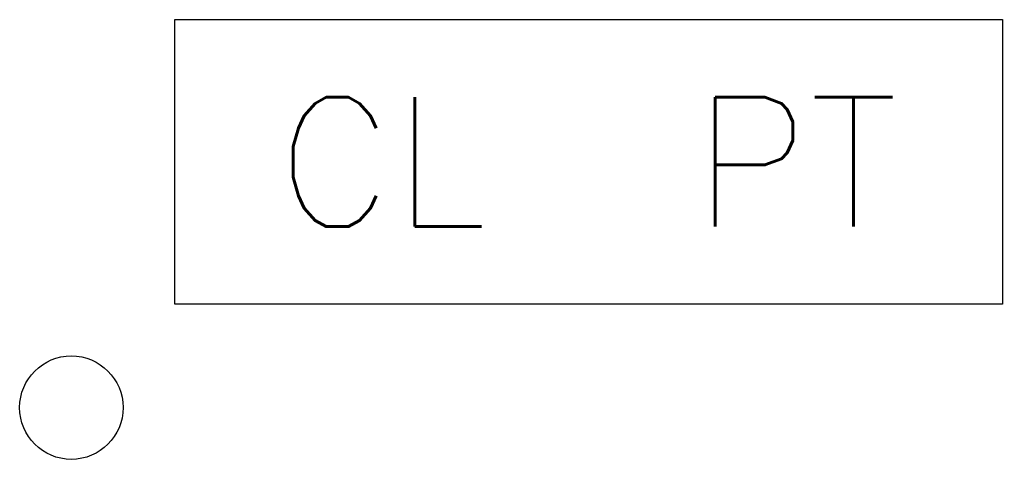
# Model space of a CAD drawing. Header units: inches. Extents: x -1 to 18, y -1 to 7.5.
import ezdxf
from ezdxf.enums import TextEntityAlignment as Align

# ---------------------------------------------------------------- set-up
doc = ezdxf.new("R2010")
doc.units = ezdxf.units.IN
doc.header["$MEASUREMENT"] = 0
doc.layers.add('CODE', color=7, linetype='Continuous')
doc.styles.add('SIMPLEX', font='simplex.shx')

msp = doc.modelspace()

# ---------------------------------------------------------------- linework, layer by layer
at = {"layer": 'CODE', "color": 0}
for p, q in [((2, 2), (2, 7.5)), ((2, 7.5), (18, 7.5)), ((18, 7.5), (18, 2)), ((18, 2), (2, 2))]:
    msp.add_line(p, q, dxfattribs=at)
msp.add_circle((0, 0), 1, dxfattribs=at)

# ---------------------------------------------------------------- texts
at = {"layer": 'CODE', "color": 0, "style": 'SIMPLEX'}
for tag, p in [('CL', (6, 3.5)), ('PT', (14, 3.5))]:
    msp.add_attdef(tag, text='00', height=2.5, dxfattribs=at).set_placement(p, align=Align.CENTER)

doc.saveas('drawing.dxf')
